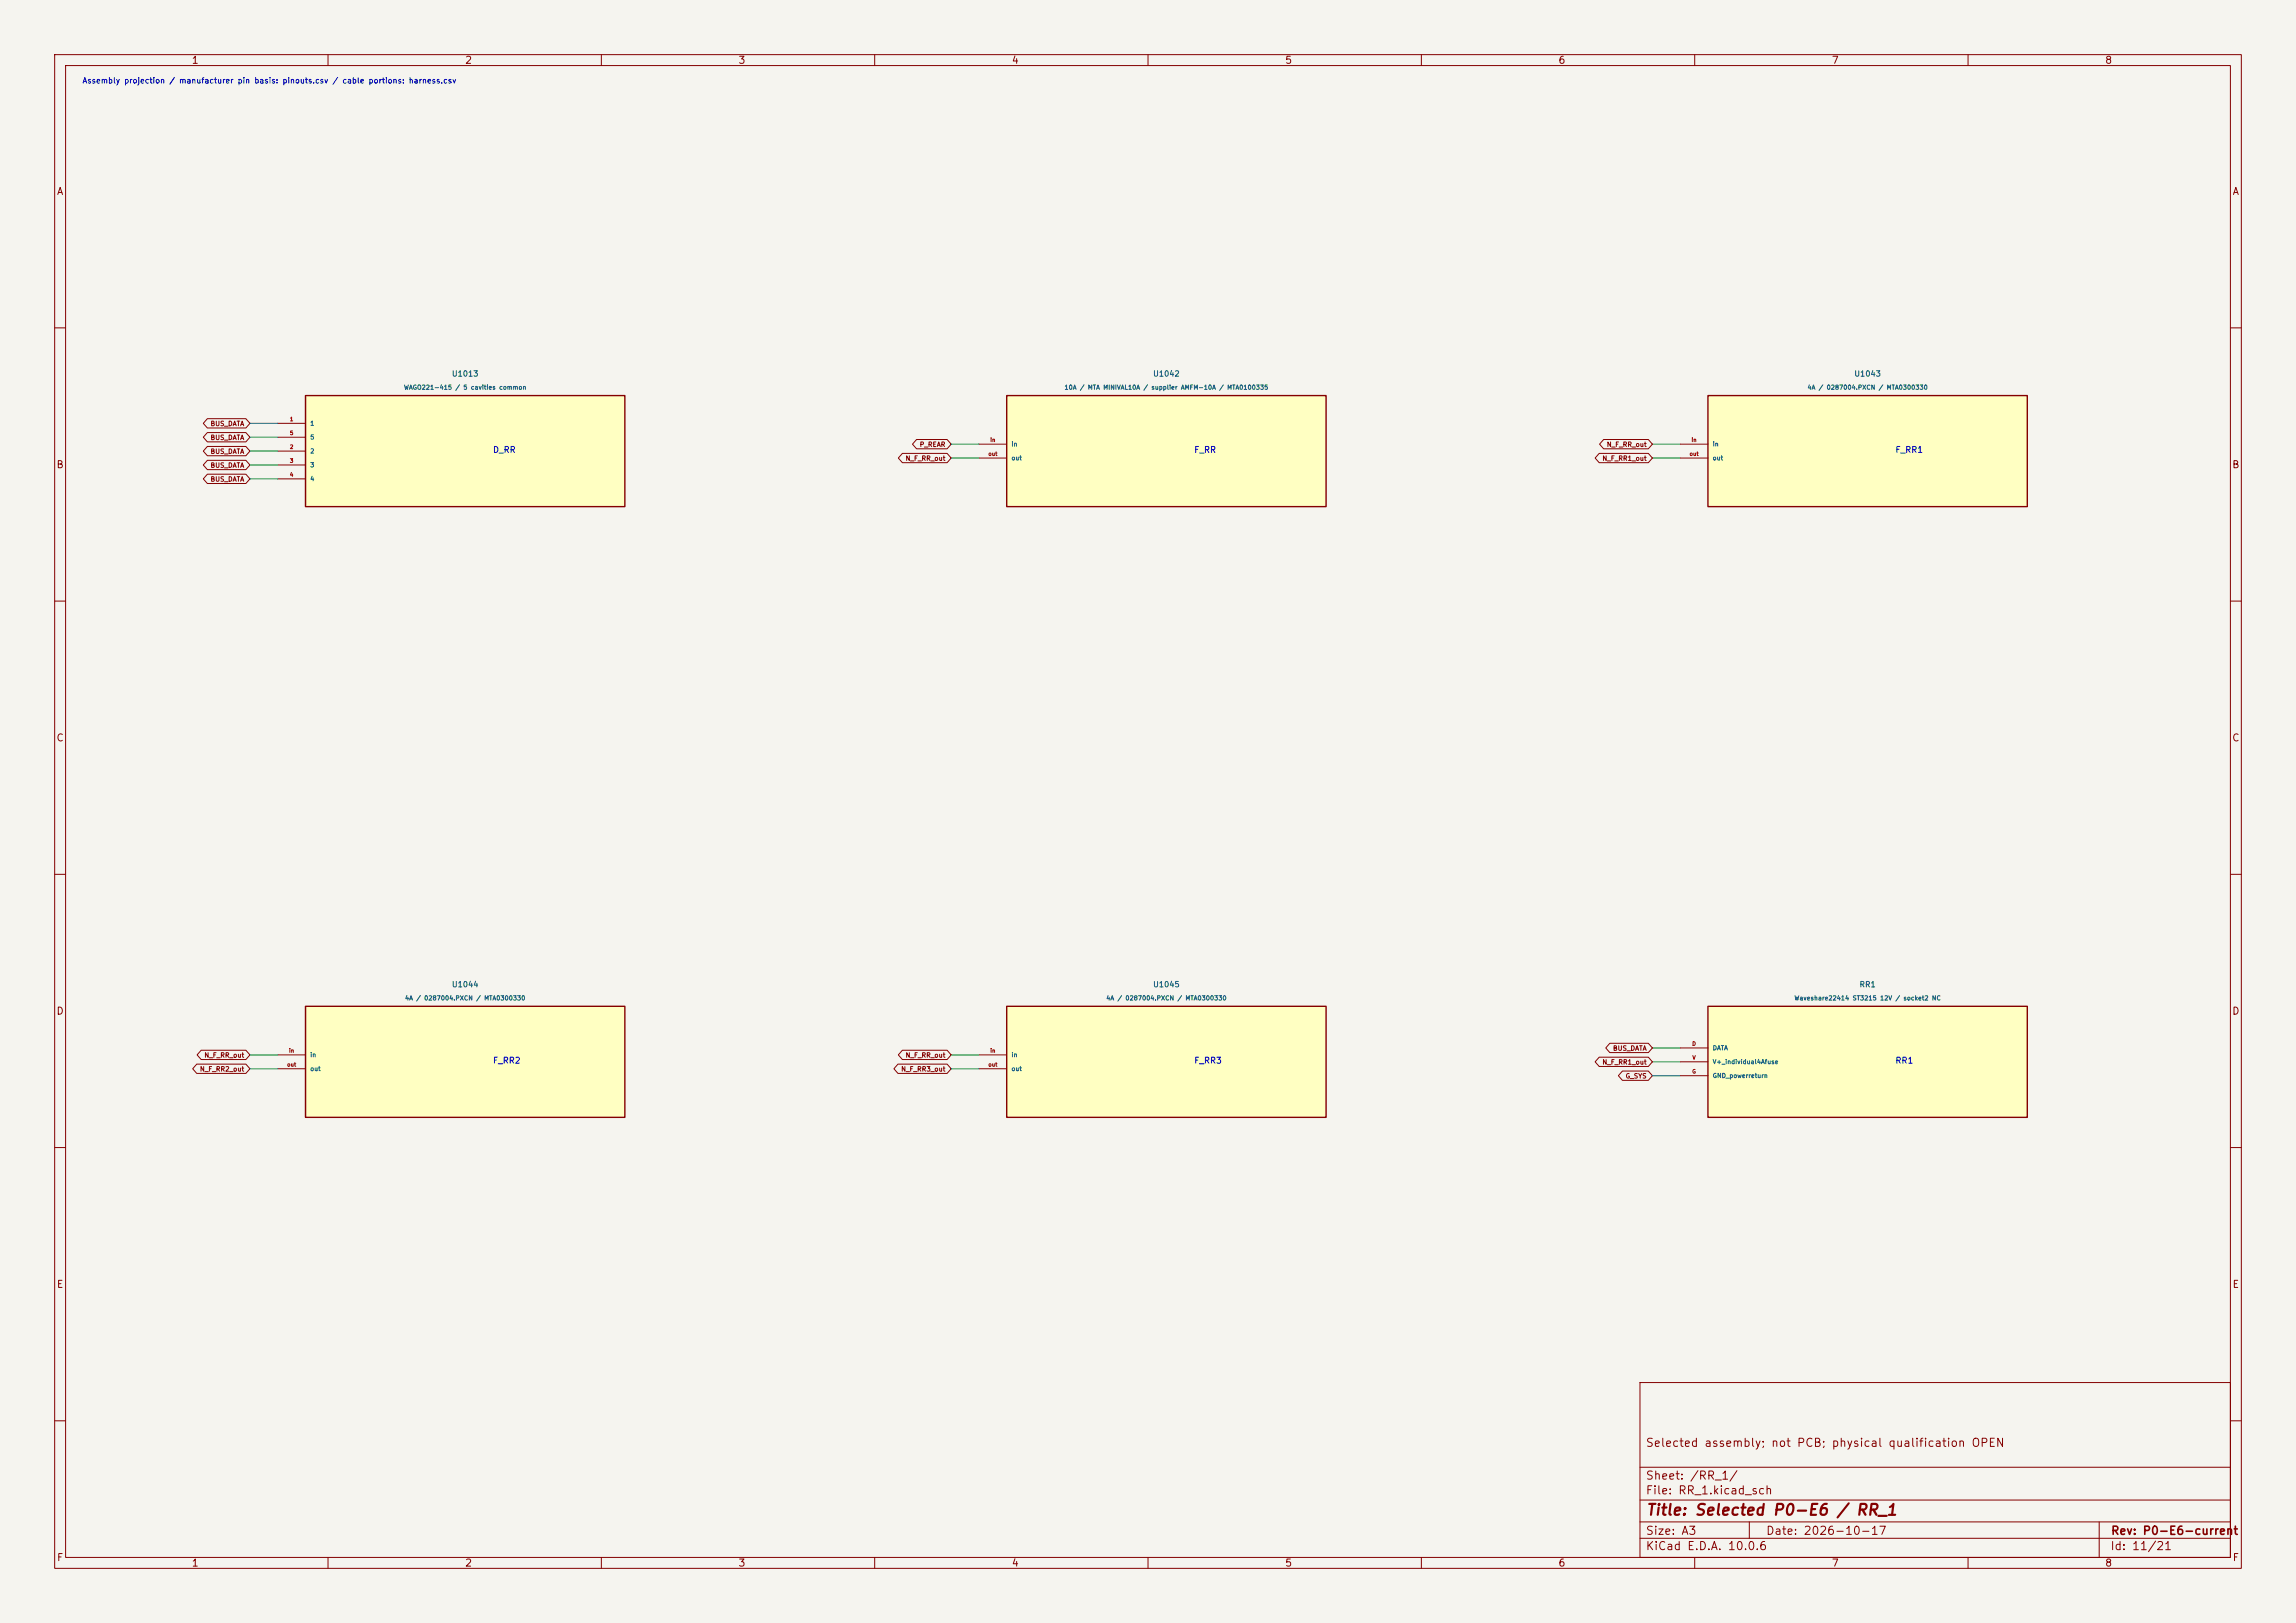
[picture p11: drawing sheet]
<svg xmlns="http://www.w3.org/2000/svg" width="420mm" height="297mm" viewBox="0 0 420 297" stroke-linecap="round" stroke-linejoin="round" font-family="sans-serif">
<defs><g id="words">
<text font-size="2" fill="#840000" x="301" y="277.8">Title: Selected P0-E6 / RR_1</text>
<g font-size="1.5" fill="#840000">
<text x="300.9" y="265.1">Selected assembly; not PCB; physical qualification OPEN</text>
<text x="300.9" y="273.8">File: RR_1.kicad_sch</text>
<text x="300.9" y="271.1">Sheet: /RR_1/</text>
<text x="300.9" y="281.2">Size: A3</text>
<text x="322.9" y="281.2">Date: 2026-10-17</text>
<text x="386" y="281.2">Rev: P0-E6-current</text>
<text x="300.9" y="284">KiCad E.D.A. 10.0.6</text>
<text x="385.9" y="284">Id: 11/21</text>
</g>
<g font-size="1.3" fill="#840000">
<text x="35" y="12">1</text>
<text x="85" y="12">2</text>
<text x="135" y="12">3</text>
<text x="185" y="12">4</text>
<text x="235" y="12">5</text>
<text x="285" y="12">6</text>
<text x="335" y="12">7</text>
<text x="385" y="12">8</text>
<text x="10.3" y="36">A</text>
<text x="408.3" y="36">A</text>
<text x="10.2" y="86">B</text>
<text x="408.2" y="86">B</text>
<text x="10.2" y="136">C</text>
<text x="408.2" y="136">C</text>
<text x="10.2" y="186">D</text>
<text x="408.2" y="186">D</text>
<text x="10.3" y="236">E</text>
<text x="408.3" y="236">E</text>
<text x="10.3" y="286">F</text>
<text x="35" y="287">1</text>
<text x="85" y="287">2</text>
<text x="135" y="287">3</text>
<text x="185" y="287">4</text>
<text x="235" y="287">5</text>
<text x="285" y="287">6</text>
<text x="335" y="287">7</text>
<text x="385" y="287">8</text>
<text x="408.3" y="286">F</text>
</g>
<g font-size="1.1" fill="#0000c2">
<text x="90.1" y="83.1">D_RR</text>
<text x="218.4" y="83.1">F_RR</text>
<text x="346.6" y="83.1">F_RR1</text>
<text x="90.1" y="194.9">F_RR2</text>
<text x="218.4" y="194.9">F_RR3</text>
<text x="346.6" y="194.9">RR1</text>
</g>
<text font-size="1" fill="#0000c2" x="15" y="15.5">Assembly projection / manufacturer pin basis: pinouts.csv / cable portions: harness.csv</text>
<g font-size="1" fill="#006464">
<text x="82.6" y="69.1">U1013</text>
<text x="210.8" y="69.1">U1042</text>
<text x="339.1" y="69.1">U1043</text>
<text x="82.6" y="180.9">U1044</text>
<text x="210.8" y="180.9">U1045</text>
<text x="340.1" y="180.9">RR1</text>
</g>
<g font-size=".9" fill="#840000">
<text x="38.4" y="78.2">BUS_DATA</text>
<text x="38.4" y="80.7">BUS_DATA</text>
<text x="38.4" y="83.3">BUS_DATA</text>
<text x="168.2" y="82">P_REAR</text>
<text x="293.8" y="82">N_F_RR_out</text>
<text x="38.4" y="88.3">BUS_DATA</text>
<text x="38.4" y="85.8">BUS_DATA</text>
<text x="165.6" y="84.5">N_F_RR_out</text>
<text x="293" y="84.5">N_F_RR1_out</text>
<text x="36.5" y="196.3">N_F_RR2_out</text>
<text x="37.3" y="193.7">N_F_RR_out</text>
<text x="164.8" y="196.3">N_F_RR3_out</text>
<text x="165.6" y="193.7">N_F_RR_out</text>
<text x="293" y="195">N_F_RR1_out</text>
<text x="295" y="192.5">BUS_DATA</text>
<text x="297.3" y="197.6">G_SYS</text>
</g>
<g font-size=".8" fill="#006464">
<text x="73.8" y="71.5">WAGO221-415 / 5 cavities common</text>
<text x="194.6" y="71.5">10A / MTA MINIVAL10A / supplier AMFM-10A / MTA0100335</text>
<text x="330.5" y="71.5">4A / 0287004.PXCN / MTA0300330</text>
<text x="56.7" y="78.1">1</text>
<text x="56.7" y="83.2">2</text>
<text x="56.7" y="80.6">5</text>
<text x="184.9" y="81.9">in</text>
<text x="313.2" y="81.9">in</text>
<text x="56.7" y="85.7">3</text>
<text x="56.7" y="88.2">4</text>
<text x="184.9" y="84.4">out</text>
<text x="313.2" y="84.4">out</text>
<text x="74" y="183.3">4A / 0287004.PXCN / MTA0300330</text>
<text x="202.3" y="183.3">4A / 0287004.PXCN / MTA0300330</text>
<text x="328.2" y="183.3">Waveshare22414 ST3215 12V / socket2 NC</text>
<text x="56.7" y="193.6">in</text>
<text x="56.7" y="196.2">out</text>
<text x="184.9" y="193.6">in</text>
<text x="184.9" y="196.2">out</text>
<text x="313.2" y="192.4">DATA</text>
<text x="313.2" y="197.5">GND_powerreturn</text>
<text x="313.2" y="194.9">V+_individual4Afuse</text>
</g>
<g font-size=".7" fill="#a90000">
<text x="52.9" y="77.2">1</text>
<text x="52.9" y="82.3">2</text>
<text x="52.9" y="79.8">5</text>
<text x="180.7" y="83.6">out</text>
<text x="181.1" y="81">in</text>
<text x="309" y="83.6">out</text>
<text x="309.3" y="81">in</text>
<text x="52.9" y="84.9">3</text>
<text x="52.9" y="87.4">4</text>
<text x="309.5" y="191.5">D</text>
<text x="52.4" y="195.3">out</text>
<text x="52.8" y="192.8">in</text>
<text x="180.7" y="195.3">out</text>
<text x="181.1" y="192.8">in</text>
<text x="309.5" y="196.6">G</text>
<text x="309.5" y="194.1">V</text>
</g>
</g></defs>
<path d="M0 0h420v297h-420z" fill="#f5f4ef" stroke="#f5f4ef" stroke-width=".18"/>
<g fill="none" stroke="#840000" stroke-width=".18">
<path d="M10 10h400v277h-400zM12 12h396v273h-396zM60 10v2M110 10v2M160 10v2M210 10v2M260 10v2M310 10v2M360 10v2M10 60h2M408 60h2M10 110h2"/>
<path d="M408 110h2M10 160h2M408 160h2M10 210h2M408 210h2M300 253h108v32h-108zM10 260h2M300 278.5h108M300 274.5h108M300 268.5h108M320 278.5v3M384 278.5v6.5"/>
<path d="M408 260h2M60 285v2M110 285v2M160 285v2M210 285v2M260 285v2M300 281.5h108M310 285v2M360 285v2"/>
</g>
<path d="M312.4 72.4h58.4v20.3h-58.4z" fill="#ffffc2"/>
<path d="M312.4 72.4h58.4v20.3h-58.4z" fill="none" stroke="#840000" stroke-width=".25"/>
<path d="M307.3 81.3h5.1M307.3 83.8h5.1" fill="none" stroke="#840000" stroke-width=".18"/>
<path d="M55.9 184.2h58.4v20.3h-58.4z" fill="#ffffc2"/>
<path d="M55.9 184.2h58.4v20.3h-58.4z" fill="none" stroke="#840000" stroke-width=".25"/>
<path d="M50.8 193h5.1M50.8 195.6h5.1" fill="none" stroke="#840000" stroke-width=".18"/>
<path d="M184.1 184.2h58.5v20.3h-58.5z" fill="#ffffc2"/>
<path d="M184.1 184.2h58.5v20.3h-58.5z" fill="none" stroke="#840000" stroke-width=".25"/>
<path d="M179.1 193h5M179.1 195.6h5" fill="none" stroke="#840000" stroke-width=".18"/>
<path d="M312.4 184.2h58.4v20.3h-58.4z" fill="#ffffc2"/>
<path d="M312.4 184.2h58.4v20.3h-58.4z" fill="none" stroke="#840000" stroke-width=".25"/>
<path d="M307.3 191.8h5.1M307.3 196.9h5.1M307.3 194.3h5.1" fill="none" stroke="#840000" stroke-width=".18"/>
<path d="M184.1 72.4h58.5v20.3h-58.5z" fill="#ffffc2"/>
<path d="M184.1 72.4h58.5v20.3h-58.5z" fill="none" stroke="#840000" stroke-width=".25"/>
<path d="M179.1 81.3h5M179.1 83.8h5" fill="none" stroke="#840000" stroke-width=".18"/>
<path d="M55.9 72.4h58.4v20.3h-58.4z" fill="#ffffc2"/>
<path d="M55.9 72.4h58.4v20.3h-58.4z" fill="none" stroke="#840000" stroke-width=".25"/>
<g fill="none" stroke="#840000" stroke-width=".18">
<path d="M37.9 76.6h7.1l.7 .9-.7 .8h-7.1l-.7-.8zM37.9 79.2h7.1l.7 .8-.7 .9h-7.1l-.7-.9zM50.8 77.5h5.1M37.9 86.8h7.1l.7 .8-.7 .9h-7.1l-.7-.9zM37.9 81.7h7.1l.7 .9-.7 .8h-7.1l-.7-.8zM37.9 84.2h7.1l.7 .9-.7 .8h-7.1l-.7-.8zM50.8 82.6h5.1M50.8 85.1h5.1M50.8 87.6h5.1M50.8 80h5.1M165.1 83h8.1l.8 .8-.8 .9h-8.1l-.8-.9zM167.7 80.4h5.5l.8 .9-.8 .8h-5.5l-.8-.8z"/>
<path d="M292.5 83h9l.8 .8-.8 .9h-9l-.7-.9zM293.3 80.4h8.2l.8 .9-.8 .8h-8.2l-.7-.8zM36 194.7h9l.7 .9-.7 .8h-9l-.8-.8zM36.8 192.2h8.2l.7 .8-.7 .9h-8.2l-.7-.9zM164.3 194.7h8.9l.8 .9-.8 .8h-8.9l-.8-.8zM165.1 192.2h8.1l.8 .8-.8 .9h-8.1l-.8-.9zM292.5 193.5h9l.8 .8-.8 .9h-9l-.7-.9zM294.5 190.9h7l.8 .9-.8 .8h-7l-.8-.8zM296.8 196h4.7l.8 .9-.8 .8h-4.7l-.8-.8z"/>
</g>
<g fill="none" stroke="#009600" stroke-width=".18">
<path d="M45.7 77.5h5.1M45.7 87.6h5.1M45.7 82.6h5.1M45.7 85.1h5.1M45.7 80h5.1M174 81.3h5.1M174 83.8h5.1M302.3 81.3h5M302.3 83.8h5M45.7 193h5.1M45.7 195.6h5.1M174 193h5.1"/>
<path d="M174 195.6h5.1M302.3 196.9h5M302.3 191.8h5M302.3 194.3h5"/>
</g>
<use href="#words"/>
</svg>
